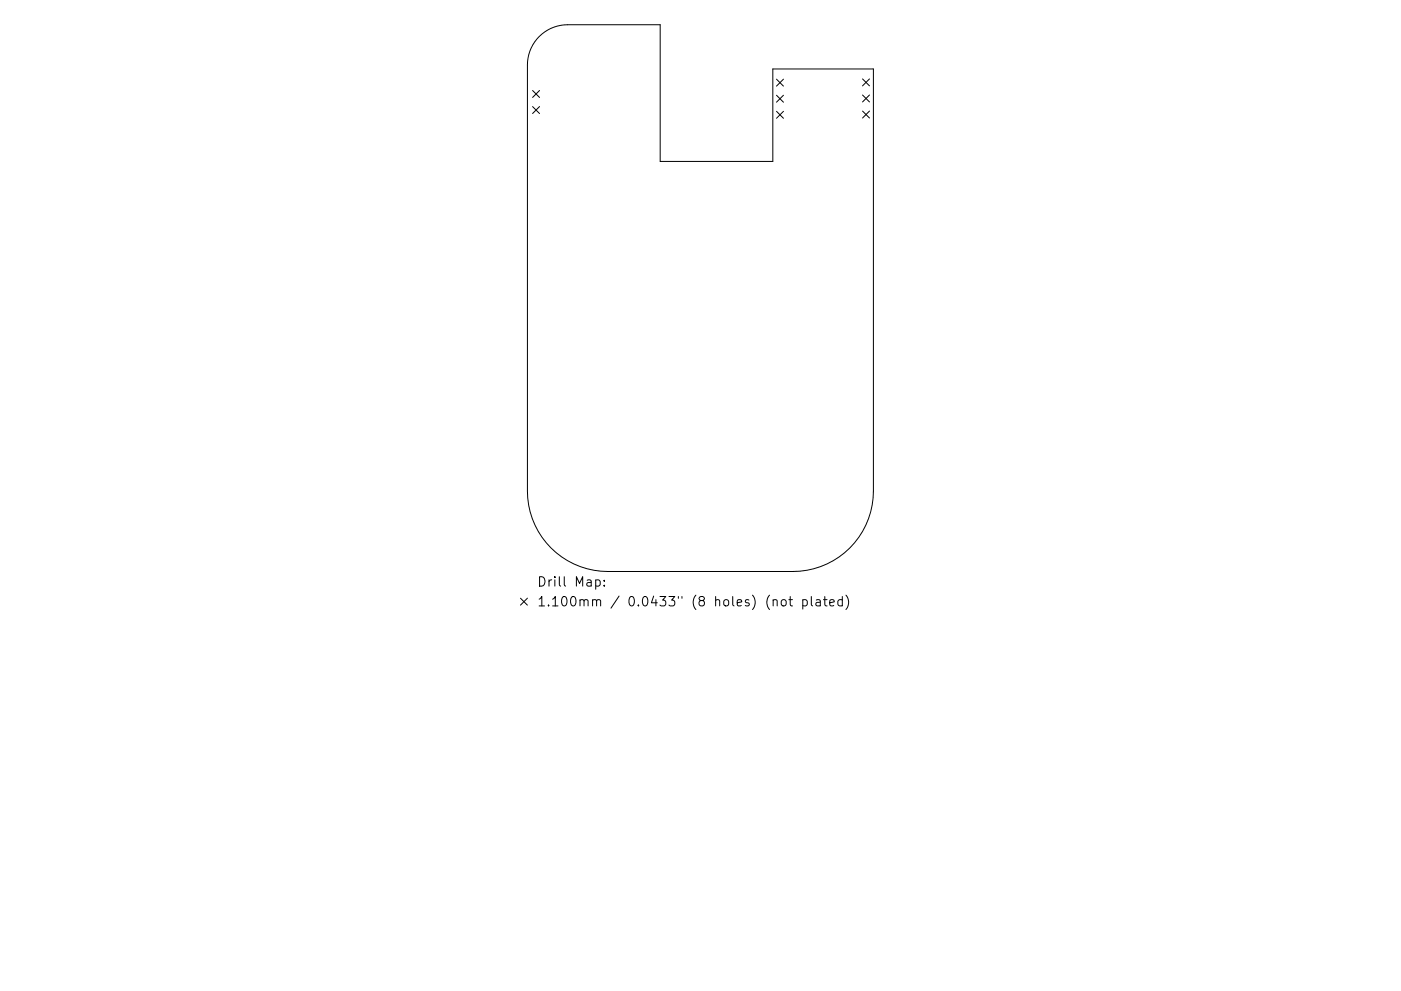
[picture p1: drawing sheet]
<svg xmlns="http://www.w3.org/2000/svg" width="297mm" height="210mm" viewBox="0 0 297 210" stroke-linecap="round" stroke-linejoin="round" font-family="sans-serif">
<defs><g id="words">
<g font-size="2.8">
<text x="113.8" y="124.5">Drill Map:</text>
<text x="113.8" y="128.7">1.100mm / 0.0433&quot; (8 holes) (not plated)</text>
</g>
</g></defs>
<g fill="none" stroke="#000" stroke-width=".21">
<path d="M112.9 19.2l1.5 1.5M114.3 7.7a8.5 8.5 0 0 1 6.1-2.4h19.6v29h23.9v-19.7h21.3v89.6a17.1 17.1 0 0 1-17.1 17.1h-39.2a17.1 17.1 0 0 1-17.1-17.1v-90.4a8.5 8.5 0 0 1 2.5-6.1zM114.4 19.2l-1.5 1.5M164.6 16.8l1.5 1.5M166.1 16.8l-1.5 1.5M182.9 16.7l1.5 1.5M184.4 16.7l-1.5 1.5M112.9 22.6l1.5 1.5M114.4 22.6l-1.5 1.5M164.6 20.2l1.5 1.5M164.6 23.6l1.5 1.5M166.1 20.2l-1.5 1.5"/>
<path d="M166.1 23.6l-1.5 1.5M182.9 20.2l1.5 1.4M182.9 23.6l1.5 1.4M184.4 20.2l-1.5 1.4M184.4 23.6l-1.5 1.4M110.3 126.9l1.5 1.5M111.8 126.9l-1.5 1.5M126.3 123.1l.6-.1 .4 .4v.6l-.2 .3h-.8M128.1 124.2v.2M128.1 123.1v.2M163.9 127.4l.3-.2 .5 .1 .1 1.3M165.7 127.4l.3-.2a.54 .54 0 0 1 .7 .4l-.1 .8a.54 .54 0 0 1-.5 .2 .54 .54 0 0 1-.5-.4z"/>
<path d="M167.3 127.2h.7M167.5 126.6v1.7l.1 .2 .4 .1M170.2 127.3l.6-.1 .4 .4v.6l-.2 .3h-.8M170.2 127.2v2M172 126.6v1.7l.3 .3M173.1 127.3h.7l.1 1.3M173.9 127.7l-.6 .1a.39 .39 0 0 0-.3 .4 .39 .39 0 0 0 .3 .4l.6-.1M174.6 127.2h.8M174.9 126.6v1.7l.1 .2 .4 .1M175.9 127.9l1-.2-.1-.4-.6-.1-.3 .3 .1 1h.8M178.6 127.3l-.6-.1-.4 .4v.6l.2 .3h.8M178.6 126.6v2"/>
<path d="M179.4 126.3a2.29 2.29 0 0 1 0 3"/>
</g>
<use href="#words"/>
</svg>
